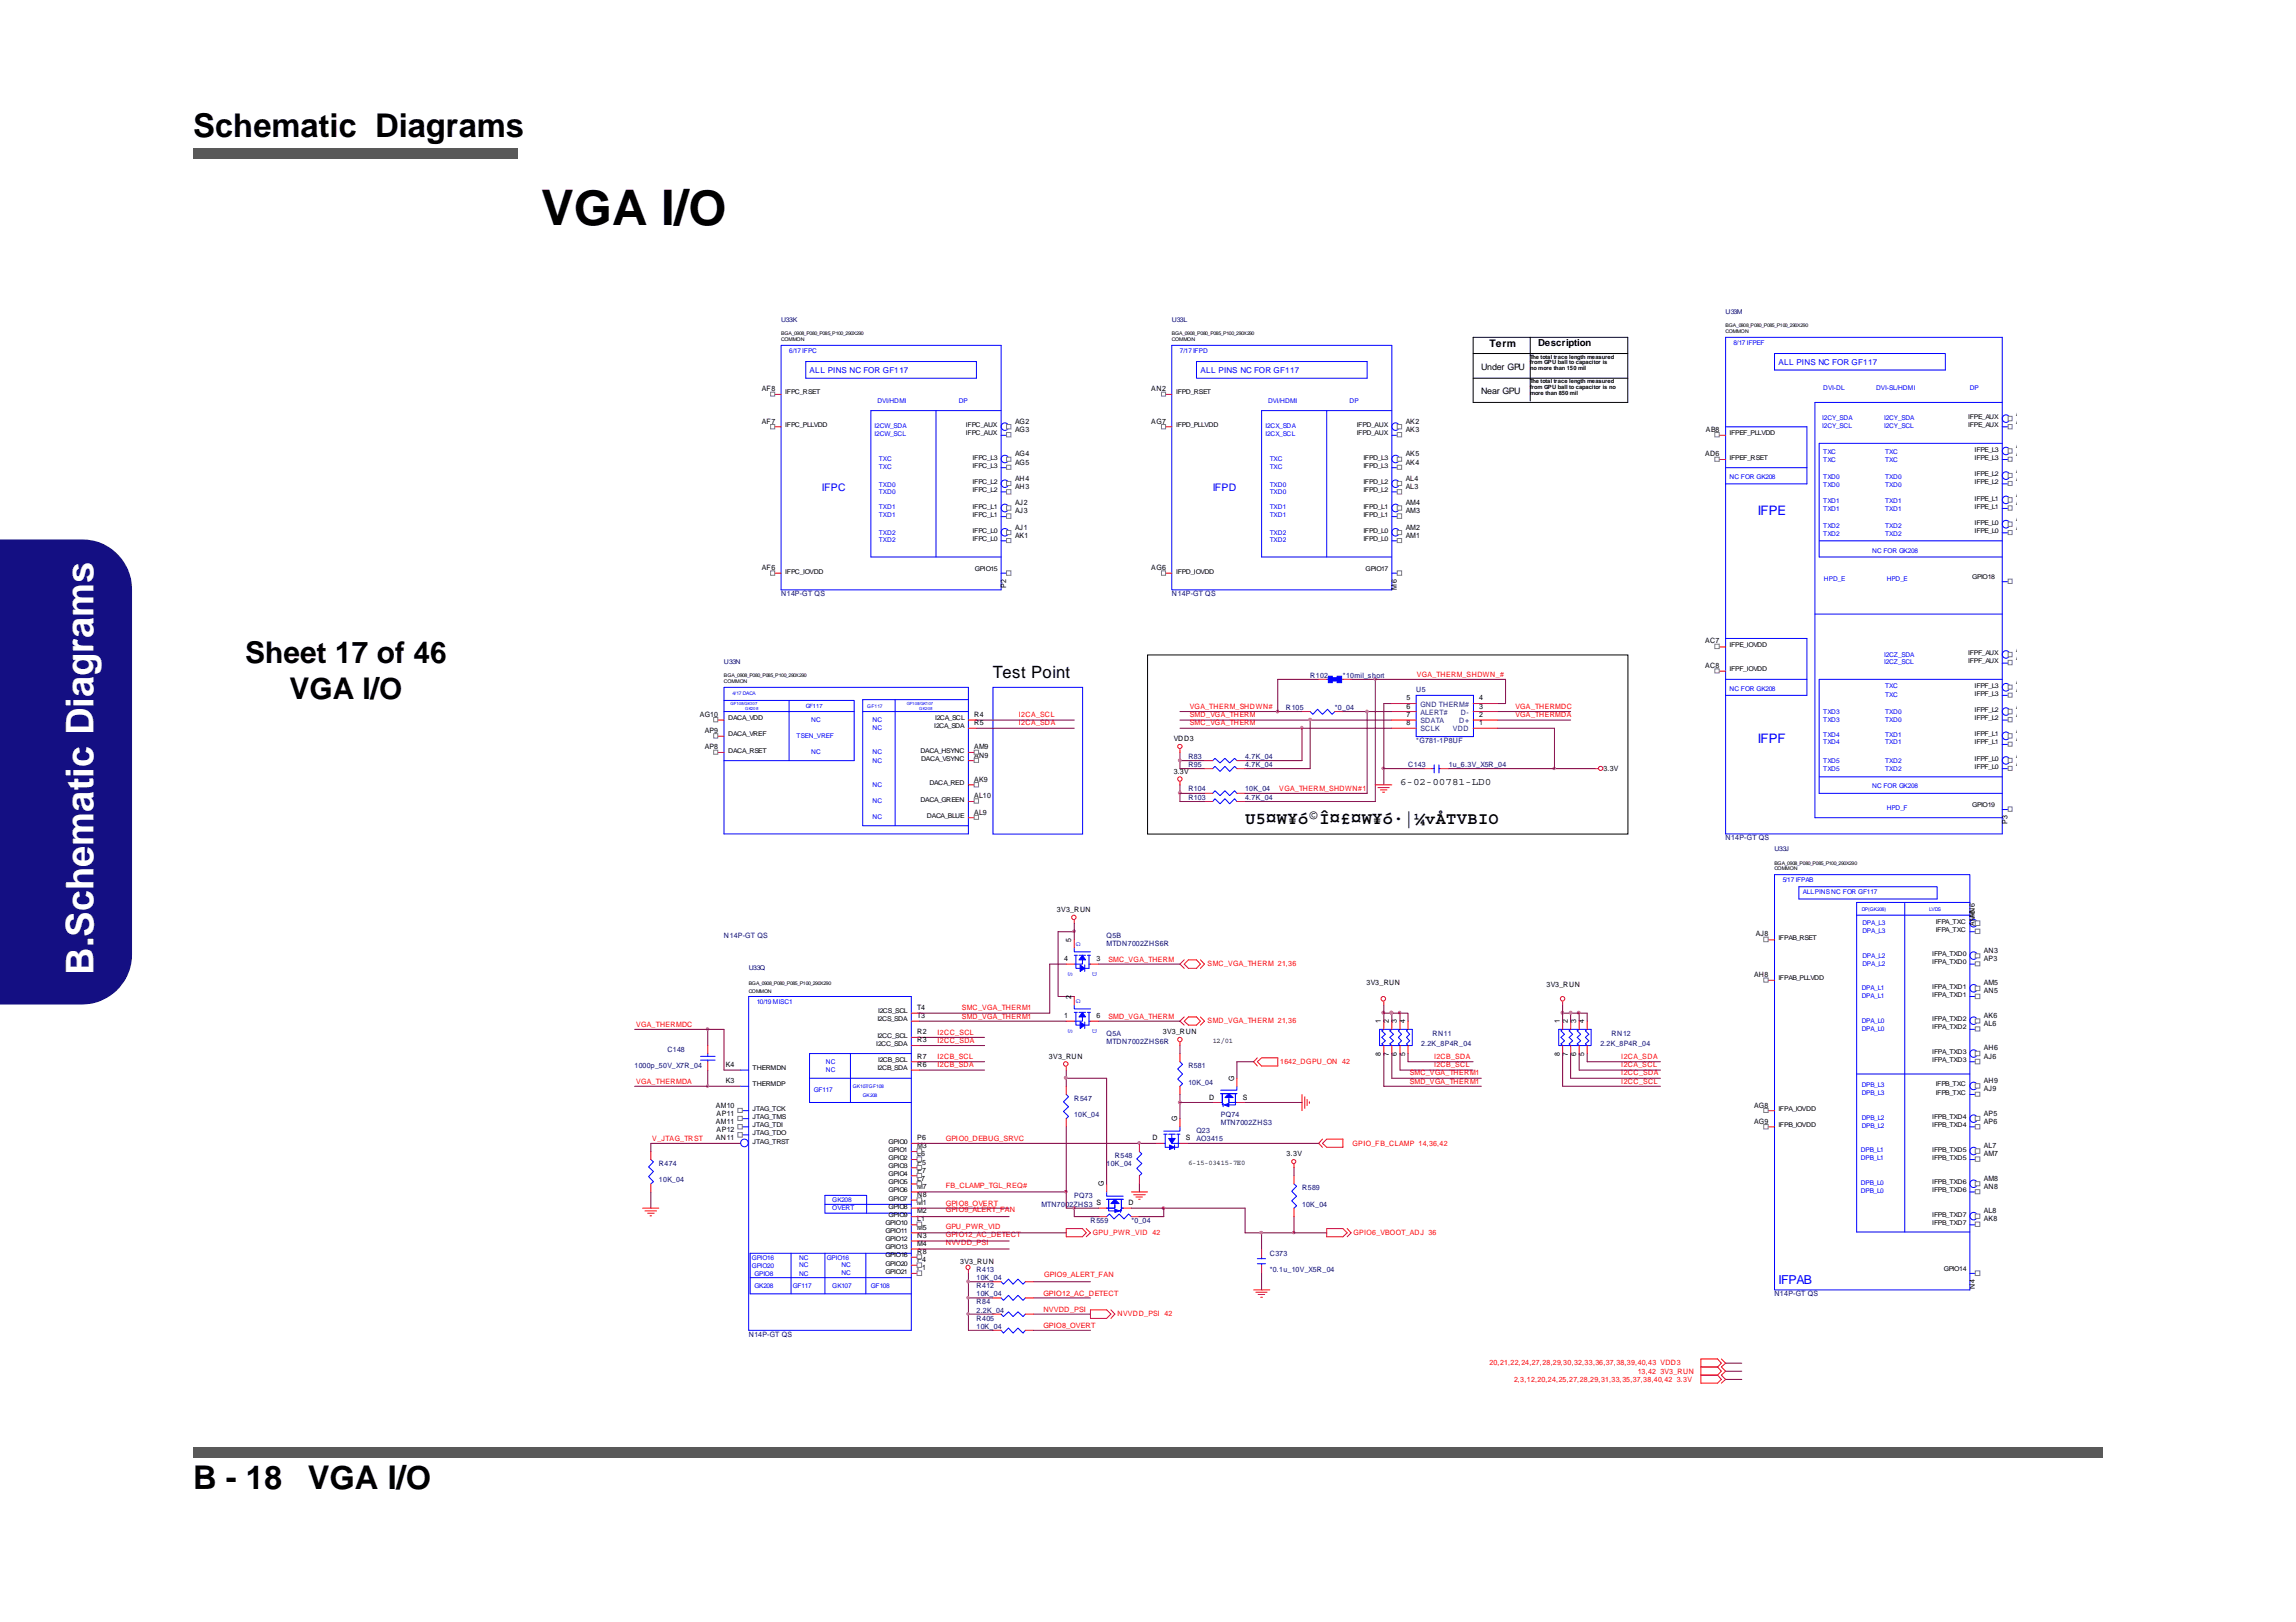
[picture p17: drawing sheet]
<svg xmlns="http://www.w3.org/2000/svg" width="297mm" height="210mm" viewBox="0 0 297 210" stroke-linecap="round" stroke-linejoin="round" font-family="sans-serif">
<defs><g id="words">
<text font-size="6.3" x="70" y="29.1">VGA I/O</text>
<text font-size="4.9" fill="#fff" x="12.1" y="126.1" transform="rotate(-90 12.1 126.1)">B.Schematic Diagrams</text>
<g font-size="4.2">
<text x="25" y="17.7">Schematic Diagrams</text>
<text x="25" y="192.7">B - 18</text>
<text x="39.8" y="192.7">VGA I/O</text>
</g>
<g font-size="3.9">
<text x="31.7" y="85.9">Sheet 17 of 46</text>
<text x="37.4" y="90.5">VGA I/O</text>
</g>
<g font-size="2.2">
<text x="128.5" y="87.8">Test Point</text>
<text x="161.1" y="106.6">U5¤W¥ó©Î¤£¤W¥ó·|¼vÅTVBIO</text>
</g>
<g font-size="1.7" fill="#00f">
<text x="227.4" y="66.7">IFPE</text>
<text x="227.4" y="96.2">IFPF</text>
</g>
<text font-size="1.6" fill="#00f" x="230.1" y="166.2">IFPAB</text>
<g font-size="1.3">
<text x="192.7" y="44.9">Term</text>
<text x="181.1" y="101.6">6-02-00781-LD0</text>
</g>
<g font-size="1.3" fill="#00f">
<text x="106.3" y="63.5">IFPC</text>
<text x="156.9" y="63.5">IFPD</text>
</g>
<text font-size="1.2" x="199" y="44.8">Description</text>
<g font-size="1.1">
<text x="191.6" y="47.8">Under GPU</text>
<text x="191.6" y="51">Near GPU</text>
</g>
<g font-size="1" fill="#00f">
<text x="230.1" y="47.3">ALL PINS NC FOR GF117</text>
<text x="104.7" y="48.3">ALL PINS NC FOR GF117</text>
<text x="155.3" y="48.3">ALL PINS NC FOR GF117</text>
</g>
<g font-size=".9">
<text x="98.6" y="50.6">AF8</text>
<text x="148.9" y="50.6">AN2</text>
<text x="260.8" y="53.8">A</text>
<text x="98.6" y="54.8">AF7</text>
<text x="131.3" y="59.1">AG4</text>
<text x="131.3" y="55.9">AG3</text>
<text x="131.3" y="54.8">AG2</text>
<text x="148.9" y="54.8">AG7</text>
<text x="181.9" y="59.1">AK5</text>
<text x="181.9" y="55.9">AK3</text>
<text x="181.9" y="54.8">AK2</text>
<text x="220.6" y="59.1">AD6</text>
<text x="220.7" y="55.9">AB8</text>
<text x="260.8" y="59.1">A</text>
<text x="260.8" y="58">A</text>
<text x="260.8" y="54.8">A</text>
<text x="131.3" y="65.4">AJ2</text>
<text x="131.3" y="63.3">AH3</text>
<text x="131.3" y="62.2">AH4</text>
<text x="131.3" y="60.1">AG5</text>
<text x="181.9" y="65.4">AM4</text>
<text x="181.9" y="63.3">AL3</text>
<text x="181.9" y="62.2">AL4</text>
<text x="181.9" y="60.1">AK4</text>
<text x="260.8" y="65.4">A</text>
<text x="260.8" y="64.3">A</text>
<text x="260.8" y="62.2">A</text>
<text x="260.8" y="61.2">A</text>
<text x="131.3" y="69.6">AK1</text>
<text x="131.3" y="68.5">AJ1</text>
<text x="131.3" y="66.4">AJ3</text>
<text x="181.9" y="69.6">AM1</text>
<text x="181.9" y="68.5">AM2</text>
<text x="181.9" y="66.4">AM3</text>
<text x="260.8" y="68.5">A</text>
<text x="260.8" y="67.4">A</text>
<text x="98.6" y="73.8">AF6</text>
<text x="130.2" y="76.1" transform="rotate(-90 130.2 76.1)">P2</text>
<text x="148.9" y="73.8">AG6</text>
<text x="180.7" y="76.3" transform="rotate(-90 180.7 76.3)">M6</text>
<text x="220.6" y="83.3">AC7</text>
<text x="220.6" y="86.5">AC8</text>
<text x="260.8" y="89.6">A</text>
<text x="260.8" y="88.5">A</text>
<text x="260.8" y="85.4">A</text>
<text x="260.8" y="84.3">A</text>
<text x="90.5" y="92.7">AG10</text>
<text x="91.2" y="94.8">AP9</text>
<text x="126" y="93.8">R5</text>
<text x="126" y="92.7">R4</text>
<text x="151.8" y="95.9">VDD3</text>
<text x="182" y="93.8">8</text>
<text x="182" y="92.7">7</text>
<text x="182" y="91.7">6</text>
<text x="182" y="90.6">5</text>
<text x="191.3" y="93.8">1</text>
<text x="191.3" y="92.7">2</text>
<text x="191.3" y="90.6">4</text>
<text x="191.3" y="91.7">3</text>
<text x="260.8" y="95.9">A</text>
<text x="260.8" y="94.8">A</text>
<text x="260.8" y="92.7">A</text>
<text x="260.8" y="91.7">A</text>
<text x="91.2" y="97">AP8</text>
<text x="126" y="101.2">AK9</text>
<text x="126" y="98">AN9</text>
<text x="126" y="97">AM9</text>
<text x="151.8" y="100.1">3.3V</text>
<text x="207.4" y="99.7">3.3V</text>
<text x="260.8" y="99.1">A</text>
<text x="260.8" y="98">A</text>
<text x="126" y="105.4">AL9</text>
<text x="126" y="103.3">AL10</text>
<text x="259.7" y="106.7" transform="rotate(-90 259.7 106.7)">P3</text>
<text x="136.7" y="118">3V3_RUN</text>
<text x="255.5" y="119.8" transform="rotate(-90 255.5 119.8)">AM6</text>
<text x="255.5" y="118.8" transform="rotate(-90 255.5 118.8)">AN6</text>
<text x="137.7" y="124.4">4</text>
<text x="138.6" y="121.9" transform="rotate(-90 138.6 121.9)">5</text>
<text x="141.8" y="124.4">3</text>
<text x="227.1" y="121.2">AJ8</text>
<text x="256.6" y="124.4">AP3</text>
<text x="256.6" y="123.3">AN3</text>
<text x="118.6" y="131.7">T3</text>
<text x="118.6" y="130.6">T4</text>
<text x="137.7" y="131.7">1</text>
<text x="138.6" y="129.3" transform="rotate(-90 138.6 129.3)">2</text>
<text x="141.8" y="131.7">6</text>
<text x="176.8" y="127.5">3V3_RUN</text>
<text x="200.1" y="127.7">3V3_RUN</text>
<text x="226.9" y="126.5">AH8</text>
<text x="256.6" y="131.7">AK6</text>
<text x="256.6" y="128.6">AN5</text>
<text x="256.6" y="127.5">AM5</text>
<text x="118.6" y="137">R7</text>
<text x="118.6" y="134.9">R3</text>
<text x="118.6" y="133.8">R2</text>
<text x="135.7" y="137">3V3_RUN</text>
<text x="150.5" y="133.8">3V3_RUN</text>
<text x="156.9" y="135">12/01</text>
<text x="178.6" y="136.6" transform="rotate(-90 178.6 136.6)">8</text>
<text x="178.6" y="132.4" transform="rotate(-90 178.6 132.4)">1</text>
<text x="179.7" y="136.6" transform="rotate(-90 179.7 136.6)">7</text>
<text x="179.7" y="132.4" transform="rotate(-90 179.7 132.4)">2</text>
<text x="180.7" y="136.6" transform="rotate(-90 180.7 136.6)">6</text>
<text x="180.7" y="132.4" transform="rotate(-90 180.7 132.4)">3</text>
<text x="181.8" y="136.6" transform="rotate(-90 181.8 136.6)">5</text>
<text x="181.8" y="132.4" transform="rotate(-90 181.8 132.4)">4</text>
<text x="201.8" y="136.6" transform="rotate(-90 201.8 136.6)">8</text>
<text x="201.8" y="132.4" transform="rotate(-90 201.8 132.4)">1</text>
<text x="202.8" y="136.6" transform="rotate(-90 202.8 136.6)">7</text>
<text x="202.8" y="132.4" transform="rotate(-90 202.8 132.4)">2</text>
<text x="203.9" y="136.6" transform="rotate(-90 203.9 136.6)">6</text>
<text x="203.9" y="132.4" transform="rotate(-90 203.9 132.4)">3</text>
<text x="204.9" y="136.6" transform="rotate(-90 204.9 136.6)">5</text>
<text x="204.9" y="132.4" transform="rotate(-90 204.9 132.4)">4</text>
<text x="256.6" y="137">AJ6</text>
<text x="256.6" y="135.9">AH6</text>
<text x="256.6" y="132.8">AL6</text>
<text x="92.6" y="143.3">AM10</text>
<text x="93.9" y="140.1">K3</text>
<text x="93.9" y="138">K4</text>
<text x="118.6" y="138">R6</text>
<text x="156.4" y="142.3">D</text>
<text x="159.7" y="139.8" transform="rotate(-90 159.7 139.8)">G</text>
<text x="160.8" y="142.3">S</text>
<text x="226.9" y="143.3">AG8</text>
<text x="256.6" y="141.2">AJ9</text>
<text x="256.6" y="140.1">AH9</text>
<text x="92.6" y="147.5">AN11</text>
<text x="92.6" y="145.4">AM11</text>
<text x="92.7" y="146.5">AP12</text>
<text x="92.7" y="144.4">AP11</text>
<text x="118.6" y="149.6">L6</text>
<text x="118.6" y="148.6">M3</text>
<text x="118.6" y="147.5">P6</text>
<text x="149.1" y="147.5">D</text>
<text x="152.3" y="145.1" transform="rotate(-90 152.3 145.1)">G</text>
<text x="153.4" y="147.5">S</text>
<text x="166.5" y="149.6">3.3V</text>
<text x="226.9" y="145.4">AG9</text>
<text x="256.6" y="149.6">AM7</text>
<text x="256.6" y="148.6">AL7</text>
<text x="256.6" y="145.4">AP6</text>
<text x="256.6" y="144.4">AP5</text>
<text x="118.6" y="155.9">M1</text>
<text x="118.6" y="154.9">N8</text>
<text x="118.6" y="153.8">M7</text>
<text x="118.6" y="152.8">L7</text>
<text x="118.6" y="151.8">P7</text>
<text x="118.6" y="150.7">P5</text>
<text x="142.8" y="153.5" transform="rotate(-90 142.8 153.5)">G</text>
<text x="146" y="155.9">D</text>
<text x="153.8" y="150.8">6-15-03415-7E0</text>
<text x="256.6" y="153.8">AN8</text>
<text x="256.6" y="152.8">AM8</text>
<text x="118.6" y="161.2">M4</text>
<text x="118.6" y="160.2">N3</text>
<text x="118.6" y="159.1">M5</text>
<text x="118.6" y="158">L1</text>
<text x="118.6" y="157">M2</text>
<text x="256.6" y="158">AK8</text>
<text x="256.6" y="157">AL8</text>
<text x="118.6" y="164.4">P1</text>
<text x="118.6" y="163.3">P4</text>
<text x="118.6" y="162.3">R8</text>
<text x="124.2" y="163.5">3V3_RUN</text>
<text x="255.5" y="166.8" transform="rotate(-90 255.5 166.8)">N4</text>
</g>
<g font-size=".9" fill="#000080">
<text x="101" y="77.2">N14P-GT QS</text>
<text x="151.6" y="77.2">N14P-GT QS</text>
<text x="169.5" y="87.7">R102</text>
<text x="173.7" y="87.7">*10mil_short</text>
<text x="183.2" y="89.5">U5</text>
<text x="166.3" y="91.9">R105</text>
<text x="172.7" y="91.9">*0_04</text>
<text x="153.8" y="99.3">R95</text>
<text x="153.8" y="98.2">R83</text>
<text x="161.1" y="99.3">4.7K_04</text>
<text x="161.1" y="98.2">4.7K_04</text>
<text x="182.2" y="99.3">C143</text>
<text x="183.2" y="96.1">*G781-1P8UF</text>
<text x="187.5" y="99.3">1u_6.3V_X5R_04</text>
<text x="153.8" y="102.4">R104</text>
<text x="153.8" y="103.5">R103</text>
<text x="161.1" y="103.5">4.7K_04</text>
<text x="161.1" y="102.4">10K_04</text>
<text x="223.2" y="108.8">N14P-GT QS</text>
<text x="93.7" y="121.4">N14P-GT QS</text>
<text x="143.2" y="121.4">Q5B</text>
<text x="143.2" y="122.5">MTDN7002ZHS6R</text>
<text x="86.3" y="136.2">C148</text>
<text x="143.2" y="134.1">Q5A</text>
<text x="143.2" y="135.1">MTDN7002ZHS6R</text>
<text x="183.9" y="135.3">2.2K_8P4R_04</text>
<text x="185.3" y="134.1">RN11</text>
<text x="207.1" y="135.3">2.2K_8P4R_04</text>
<text x="208.5" y="134.1">RN12</text>
<text x="82.1" y="138.2">1000p_50V_X7R_04</text>
<text x="139" y="142.5">R547</text>
<text x="153.8" y="138.2">R581</text>
<text x="153.8" y="140.4">10K_04</text>
<text x="139" y="144.6">10K_04</text>
<text x="144.2" y="149.9">R548</text>
<text x="154.8" y="146.7">Q23</text>
<text x="154.8" y="147.7">AO3415</text>
<text x="157.9" y="144.6">PQ74</text>
<text x="157.9" y="145.6">MTN7002ZHS3</text>
<text x="85.2" y="150.9">R474</text>
<text x="85.2" y="153">10K_04</text>
<text x="139" y="155.1">PQ73</text>
<text x="143.2" y="150.9">10K_04</text>
<text x="168.4" y="154.1">R589</text>
<text x="134.7" y="156.2">MTN7002ZHS3 S</text>
<text x="141.1" y="158.3">R559</text>
<text x="146.4" y="158.3">*0_04</text>
<text x="168.4" y="156.2">10K_04</text>
<text x="126.3" y="166.7">R412</text>
<text x="126.3" y="167.8">10K_04</text>
<text x="126.3" y="164.6">R413</text>
<text x="126.3" y="165.6">10K_04</text>
<text x="164.3" y="162.5">C373</text>
<text x="164.3" y="164.6">*0.1u_10V_X5R_04</text>
<text x="229.6" y="167.8">N14P-GT QS</text>
<text x="96.9" y="173">N14P-GT QS</text>
<text x="126.3" y="168.8">R84</text>
<text x="126.3" y="169.9">2.2K_04</text>
<text x="126.3" y="170.9">R405</text>
<text x="126.3" y="172">10K_04</text>
</g>
<g font-size=".9" fill="#f00">
<text x="183.3" y="87.6">VGA_THERM_SHDWN_#</text>
<text x="131.8" y="93.9">I2CA_SDA</text>
<text x="131.8" y="92.8">I2CA_SCL</text>
<text x="153.9" y="92.8">SMD_VGA_THERM</text>
<text x="153.9" y="93.9">SMC_VGA_THERM</text>
<text x="153.9" y="91.8">VGA_THERM_SHDWN#</text>
<text x="196.1" y="92.8">VGA_THERMDA</text>
<text x="196.1" y="91.8">VGA_THERMDC</text>
<text x="165.5" y="102.3">VGA_THERM_SHDWN#1</text>
<text x="143.4" y="124.5">SMC_VGA_THERM</text>
<text x="156.2" y="125.1">SMC_VGA_THERM 21,36</text>
<text x="124.4" y="131.9">SMD_VGA_THERM1</text>
<text x="124.4" y="130.8">SMC_VGA_THERM1</text>
<text x="143.4" y="131.9">SMD_VGA_THERM</text>
<text x="82.3" y="132.9">VGA_THERMDC</text>
<text x="121.3" y="135">I2CC_SDA</text>
<text x="121.3" y="134">I2CC_SCL</text>
<text x="121.3" y="137.1">I2CB_SCL</text>
<text x="156.2" y="132.4">SMD_VGA_THERM 21,36</text>
<text x="165.6" y="137.7">1642_DGPU_ON 42</text>
<text x="185.5" y="137.1">I2CB_SDA</text>
<text x="209.7" y="137.1">I2CA_SDA</text>
<text x="82.3" y="140.3">VGA_THERMDA</text>
<text x="121.3" y="138.1">I2CB_SDA</text>
<text x="182.4" y="140.3">SMD_VGA_THERM1</text>
<text x="182.4" y="139.2">SMC_VGA_THERM1</text>
<text x="185.5" y="138.1">I2CB_SCL</text>
<text x="209.7" y="140.3">I2CC_SCL</text>
<text x="209.7" y="139.2">I2CC_SDA</text>
<text x="209.7" y="138.1">I2CA_SCL</text>
<text x="84.4" y="147.6">V_JTAG_TRST</text>
<text x="122.3" y="147.6">GPIO0_DEBUG_SRVC</text>
<text x="175" y="148.3">GPIO_FB_CLAMP 14,36,42</text>
<text x="122.3" y="153.8">FB_CLAMP_TGL_REQ#</text>
<text x="122.3" y="161.1">NVVDD_PSI</text>
<text x="122.3" y="160.1">GPIO12_AC_DETECT</text>
<text x="122.3" y="159">GPU_PWR_VID</text>
<text x="122.3" y="156">GPIO8_OVERT</text>
<text x="122.3" y="156.9">GPIO9_ALERT_FAN</text>
<text x="141.4" y="159.8">GPU_PWR_VID 42</text>
<text x="175.1" y="159.8">GPIO6_VBOOT_ADJ 36</text>
<text x="135" y="167.7">GPIO12_AC_DETECT</text>
<text x="135.1" y="165.3">GPIO9_ALERT_FAN</text>
<text x="135" y="169.8">NVVDD_PSI</text>
<text x="135" y="171.9">GPIO8_OVERT</text>
<text x="144.6" y="170.4">NVVDD_PSI 42</text>
<text x="192.7" y="176.7">20,21,22,24,27,28,29,30,32,33,36,37,38,39,40,43 VDD3</text>
<text x="195.9" y="178.8">2,3,12,20,24,25,27,28,29,31,33,35,37,38,40,42</text>
<text x="211.9" y="177.7">13,42</text>
<text x="214.8" y="177.7">3V3_RUN</text>
<text x="216.9" y="178.8">3.3V</text>
</g>
<g font-size=".9" fill="#004080">
<text x="183.8" y="94.6">SCLK</text>
<text x="183.8" y="93.6">SDATA</text>
<text x="183.8" y="92.5">ALERT#</text>
<text x="183.8" y="91.5">GND THERM#</text>
<text x="187.9" y="94.6">VDD</text>
<text x="188.8" y="93.6">D+</text>
<text x="189" y="92.5">D-</text>
</g>
<g font-size=".9" fill="#00f">
<text x="138.2" y="125.8" transform="rotate(90 138.2 125.8)">S</text>
<text x="139.2" y="121.9" transform="rotate(90 139.2 121.9)">G</text>
<text x="141.3" y="125.8" transform="rotate(90 141.3 125.8)">D</text>
<text x="139.2" y="129.3" transform="rotate(90 139.2 129.3)">G</text>
<text x="138.2" y="133.2" transform="rotate(90 138.2 133.2)">S</text>
<text x="141.3" y="133.2" transform="rotate(90 141.3 133.2)">D</text>
</g>
<g font-size=".8" fill="#000080">
<text x="101" y="41.7">U33K</text>
<text x="151.6" y="41.7">U33L</text>
<text x="223.2" y="40.6">U33M</text>
<text x="93.7" y="85.9">U33N</text>
<text x="229.6" y="110.2">U33J</text>
<text x="96.9" y="125.5">U33Q</text>
</g>
<g font-size=".8" fill="#00f">
<text x="102.1" y="45.7">6/17 IFPC</text>
<text x="152.7" y="45.7">7/17 IFPD</text>
<text x="224.3" y="44.6">8/17 IFPEF</text>
<text x="113.5" y="52.1">DVI/HDMI</text>
<text x="124" y="52.1">DP</text>
<text x="164.1" y="52.1">DVI/HDMI</text>
<text x="174.6" y="52.1">DP</text>
<text x="235.9" y="50.4">DVI-DL</text>
<text x="242.7" y="50.4">DVI-SL/HDMI</text>
<text x="254.8" y="50.4">DP</text>
<text x="113.2" y="55.4">I2CW_SDA</text>
<text x="113.2" y="56.4">I2CW_SCL</text>
<text x="113.7" y="59.7">TXC</text>
<text x="163.7" y="56.4">I2CX_SCL</text>
<text x="163.7" y="55.4">I2CX_SDA</text>
<text x="164.3" y="59.7">TXC</text>
<text x="235.8" y="55.4">I2CY_SCL</text>
<text x="235.8" y="54.3">I2CY_SDA</text>
<text x="235.9" y="59.8">TXC</text>
<text x="235.9" y="58.7">TXC</text>
<text x="243.8" y="54.3">I2CY_SDA</text>
<text x="243.8" y="55.4">I2CY_SCL</text>
<text x="243.9" y="58.7">TXC</text>
<text x="243.9" y="59.8">TXC</text>
<text x="113.7" y="65.9">TXD1</text>
<text x="113.7" y="63.9">TXD0</text>
<text x="113.7" y="63">TXD0</text>
<text x="113.7" y="60.7">TXC</text>
<text x="164.3" y="60.7">TXC</text>
<text x="164.3" y="65.9">TXD1</text>
<text x="164.3" y="63.9">TXD0</text>
<text x="164.3" y="63">TXD0</text>
<text x="223.8" y="62">NC FOR GK208</text>
<text x="235.9" y="63.1">TXD0</text>
<text x="235.9" y="62">TXD0</text>
<text x="235.9" y="65.1">TXD1</text>
<text x="243.9" y="62">TXD0</text>
<text x="243.9" y="63.1">TXD0</text>
<text x="243.9" y="65.1">TXD1</text>
<text x="113.7" y="70.2">TXD2</text>
<text x="113.7" y="69.3">TXD2</text>
<text x="113.7" y="67">TXD1</text>
<text x="164.3" y="70.2">TXD2</text>
<text x="164.3" y="69.3">TXD2</text>
<text x="164.3" y="67">TXD1</text>
<text x="235.9" y="69.4">TXD2</text>
<text x="235.9" y="68.3">TXD2</text>
<text x="235.9" y="66.1">TXD1</text>
<text x="242.2" y="71.5">NC FOR GK208</text>
<text x="243.9" y="68.3">TXD2</text>
<text x="243.9" y="66.1">TXD1</text>
<text x="243.9" y="69.4">TXD2</text>
<text x="236" y="75.2">HPD_E</text>
<text x="244.1" y="75.2">HPD_E</text>
<text x="223.8" y="89.4">NC FOR GK208</text>
<text x="243.8" y="85.9">I2CZ_SCL</text>
<text x="243.8" y="85">I2CZ_SDA</text>
<text x="243.9" y="89.1">TXC</text>
<text x="103" y="95.5">TSEN_VREF</text>
<text x="104.9" y="93.4">NC</text>
<text x="112.9" y="93.4">NC</text>
<text x="112.9" y="94.5">NC</text>
<text x="235.9" y="92.4">TXD3</text>
<text x="235.9" y="93.4">TXD3</text>
<text x="235.9" y="95.4">TXD4</text>
<text x="243.9" y="95.4">TXD1</text>
<text x="243.9" y="93.4">TXD0</text>
<text x="243.9" y="92.4">TXD0</text>
<text x="243.9" y="90.2">TXC</text>
<text x="104.9" y="97.6">NC</text>
<text x="112.9" y="101.8">NC</text>
<text x="112.9" y="98.7">NC</text>
<text x="112.9" y="97.6">NC</text>
<text x="235.9" y="96.3">TXD4</text>
<text x="235.9" y="98.7">TXD5</text>
<text x="235.9" y="99.7">TXD5</text>
<text x="243.9" y="99.7">TXD2</text>
<text x="243.9" y="98.7">TXD2</text>
<text x="243.9" y="96.3">TXD1</text>
<text x="112.9" y="106">NC</text>
<text x="112.9" y="103.9">NC</text>
<text x="242.2" y="102">NC FOR GK208</text>
<text x="244.1" y="104.8">HPD_F</text>
<text x="230.6" y="114.2">5/17 IFPAB</text>
<text x="233.3" y="115.7">ALL PINS NC FOR GF117</text>
<text x="240.9" y="119.7">DPA_L3</text>
<text x="240.9" y="120.8">DPA_L3</text>
<text x="240.9" y="123.9">DPA_L2</text>
<text x="240.9" y="125">DPA_L2</text>
<text x="97.9" y="130">10/19 MISC1</text>
<text x="240.9" y="128.1">DPA_L1</text>
<text x="240.9" y="129.1">DPA_L1</text>
<text x="106.8" y="137.7">NC</text>
<text x="240.9" y="133.4">DPA_L0</text>
<text x="240.9" y="132.4">DPA_L0</text>
<text x="105.3" y="141.3">GF117</text>
<text x="106.8" y="138.7">NC</text>
<text x="240.9" y="140.7">DPB_L3</text>
<text x="240.9" y="141.7">DPB_L3</text>
<text x="240.7" y="149">DPB_L1</text>
<text x="240.9" y="146">DPB_L2</text>
<text x="240.9" y="144.9">DPB_L2</text>
<text x="107.7" y="155.6">GK208</text>
<text x="240.7" y="153.3">DPB_L0</text>
<text x="240.7" y="154.4">DPB_L0</text>
<text x="240.7" y="150.1">DPB_L1</text>
<text x="107.7" y="156.6">OVERT</text>
<text x="97.3" y="164.1">GPIO20</text>
<text x="97.3" y="163.1">GPIO16</text>
<text x="97.6" y="165.2">GPIO8</text>
<text x="97.6" y="166.6">GK208</text>
<text x="102.6" y="166.6">GF117</text>
<text x="103.4" y="165.2">NC</text>
<text x="103.4" y="163.1">NC</text>
<text x="103.4" y="164">NC</text>
<text x="107" y="163.1">GPIO16</text>
<text x="107.7" y="166.6">GK107</text>
<text x="108.9" y="164.9">NC</text>
<text x="108.9" y="164">NC</text>
<text x="112.7" y="166.6">GF108</text>
</g>
<g font-size=".8">
<text x="101.6" y="51">IFPC_RSET</text>
<text x="152.1" y="51">IFPD_RSET</text>
<text x="101.6" y="55.3">IFPC_PLLVDD</text>
<text x="125" y="56.3">IFPC_AUX</text>
<text x="125" y="55.3">IFPC_AUX</text>
<text x="125.8" y="59.5">IFPC_L3</text>
<text x="152.1" y="55.3">IFPD_PLLVDD</text>
<text x="175.5" y="56.3">IFPD_AUX</text>
<text x="175.5" y="55.3">IFPD_AUX</text>
<text x="176.4" y="59.5">IFPD_L3</text>
<text x="223.8" y="59.5">IFPEF_RSET</text>
<text x="223.8" y="56.3">IFPEF_PLLVDD</text>
<text x="254.6" y="55.3">IFPE_AUX</text>
<text x="254.6" y="54.2">IFPE_AUX</text>
<text x="255.5" y="59.5">IFPE_L3</text>
<text x="255.5" y="58.4">IFPE_L3</text>
<text x="125.8" y="65.8">IFPC_L1</text>
<text x="125.8" y="63.7">IFPC_L2</text>
<text x="125.8" y="62.6">IFPC_L2</text>
<text x="125.8" y="60.5">IFPC_L3</text>
<text x="176.4" y="65.8">IFPD_L1</text>
<text x="176.4" y="63.7">IFPD_L2</text>
<text x="176.4" y="62.6">IFPD_L2</text>
<text x="176.4" y="60.5">IFPD_L3</text>
<text x="255.5" y="65.8">IFPE_L1</text>
<text x="255.5" y="64.8">IFPE_L1</text>
<text x="255.5" y="62.6">IFPE_L2</text>
<text x="255.5" y="61.6">IFPE_L2</text>
<text x="125.8" y="70">IFPC_L0</text>
<text x="125.8" y="69">IFPC_L0</text>
<text x="125.8" y="66.9">IFPC_L1</text>
<text x="176.4" y="70">IFPD_L0</text>
<text x="176.4" y="69">IFPD_L0</text>
<text x="176.4" y="66.9">IFPD_L1</text>
<text x="255.5" y="69">IFPE_L0</text>
<text x="255.5" y="67.9">IFPE_L0</text>
<text x="101.6" y="74.2">IFPC_IOVDD</text>
<text x="126.1" y="73.9">GPIO15</text>
<text x="152.1" y="74.2">IFPD_IOVDD</text>
<text x="176.7" y="73.9">GPIO17</text>
<text x="255.2" y="74.9">GPIO18</text>
<text x="223.8" y="83.7">IFPE_IOVDD</text>
<text x="223.8" y="86.9">IFPF_IOVDD</text>
<text x="254.6" y="85.8">IFPF_AUX</text>
<text x="254.6" y="84.8">IFPF_AUX</text>
<text x="255.5" y="89">IFPF_L3</text>
<text x="94.2" y="95.3">DACA_VREF</text>
<text x="94.2" y="93.2">DACA_VDD</text>
<text x="120.8" y="94.2">I2CA_SDA</text>
<text x="121" y="93.2">I2CA_SCL</text>
<text x="255.5" y="95.3">IFPF_L1</text>
<text x="255.5" y="93.2">IFPF_L2</text>
<text x="255.5" y="92.1">IFPF_L2</text>
<text x="255.5" y="90">IFPF_L3</text>
<text x="94.2" y="97.4">DACA_RSET</text>
<text x="119.1" y="97.4">DACA_HSYNC</text>
<text x="119.2" y="98.4">DACA_VSYNC</text>
<text x="120.2" y="101.6">DACA_RED</text>
<text x="255.5" y="99.5">IFPF_L0</text>
<text x="255.5" y="98.4">IFPF_L0</text>
<text x="255.5" y="96.3">IFPF_L1</text>
<text x="119.1" y="103.7">DACA_GREEN</text>
<text x="119.9" y="105.8">DACA_BLUE</text>
<text x="255.2" y="104.5">GPIO19</text>
<text x="250.4" y="119.5">IFPA_TXC</text>
<text x="230.1" y="121.6">IFPAB_RSET</text>
<text x="250" y="124.8">IFPA_TXD0</text>
<text x="250" y="123.7">IFPA_TXD0</text>
<text x="250.4" y="120.6">IFPA_TXC</text>
<text x="113.6" y="131.1">I2CS_SCL</text>
<text x="230.1" y="126.9">IFPAB_PLLVDD</text>
<text x="250" y="129">IFPA_TXD1</text>
<text x="250" y="128">IFPA_TXD1</text>
<text x="113.4" y="135.3">I2CC_SDA</text>
<text x="113.5" y="134.3">I2CC_SCL</text>
<text x="113.5" y="132.2">I2CS_SDA</text>
<text x="113.6" y="137.5">I2CB_SCL</text>
<text x="250" y="137.5">IFPA_TXD3</text>
<text x="250" y="136.4">IFPA_TXD3</text>
<text x="250" y="133.2">IFPA_TXD2</text>
<text x="250" y="132.2">IFPA_TXD2</text>
<text x="97.4" y="143.8">JTAG_TCK</text>
<text x="97.4" y="140.6">THERMDP</text>
<text x="97.4" y="138.5">THERMDN</text>
<text x="113.5" y="138.5">I2CB_SDA</text>
<text x="230.1" y="143.8">IFPA_IOVDD</text>
<text x="250.4" y="141.7">IFPB_TXC</text>
<text x="250.4" y="140.6">IFPB_TXC</text>
<text x="97.4" y="148">JTAG_TRST</text>
<text x="97.4" y="146.9">JTAG_TDO</text>
<text x="97.4" y="145.9">JTAG_TDI</text>
<text x="97.4" y="144.8">JTAG_TMS</text>
<text x="115" y="149">GPIO1</text>
<text x="115" y="148">GPIO0</text>
<text x="230.1" y="145.9">IFPB_IOVDD</text>
<text x="250" y="149">IFPB_TXD5</text>
<text x="250" y="145.9">IFPB_TXD4</text>
<text x="250" y="144.8">IFPB_TXD4</text>
<text x="115" y="155.4">GPIO7</text>
<text x="115" y="154.3">GPIO6</text>
<text x="115" y="153.2">GPIO5</text>
<text x="115" y="152.2">GPIO4</text>
<text x="115" y="151.1">GPIO3</text>
<text x="115" y="150.1">GPIO2</text>
<text x="250" y="154.3">IFPB_TXD6</text>
<text x="250" y="153.2">IFPB_TXD6</text>
<text x="250" y="150.1">IFPB_TXD5</text>
<text x="114.6" y="161.7">GPIO13</text>
<text x="114.6" y="160.6">GPIO12</text>
<text x="114.6" y="159.6">GPIO11</text>
<text x="114.6" y="158.5">GPIO10</text>
<text x="115" y="157.5">GPIO9</text>
<text x="115" y="156.4">GPIO8</text>
<text x="250" y="158.5">IFPB_TXD7</text>
<text x="250" y="157.5">IFPB_TXD7</text>
<text x="114.6" y="164.9">GPIO21</text>
<text x="114.6" y="163.8">GPIO20</text>
<text x="114.6" y="162.7">GPIO16</text>
<text x="251.5" y="164.5">GPIO14</text>
</g>
<g font-size=".7">
<text x="198" y="46.4">The total trace length measured</text>
<text x="198" y="47.2">from GPU ball to capacitor is</text>
<text x="198" y="47.9">no more than 150 mil</text>
<text x="198" y="49.6">The total trace length measured</text>
<text x="198" y="50.3">from GPU ball to capacitor is no</text>
<text x="198" y="51.1">more than 850 mil</text>
</g>
<text font-size=".7" fill="#00f" x="104.2" y="91.6">GF117</text>
<g font-size=".6">
<text x="101" y="43.4">BGA_0908_P080_P085_P100_290X290</text>
<text x="101" y="44.1">COMMON</text>
<text x="151.6" y="43.4">BGA_0908_P080_P085_P100_290X290</text>
<text x="151.6" y="44.1">COMMON</text>
<text x="223.2" y="42.3">BGA_0908_P080_P085_P100_290X290</text>
<text x="223.2" y="43.1">COMMON</text>
<text x="93.7" y="88.4">COMMON</text>
<text x="93.7" y="87.6">BGA_0908_P080_P085_P100_290X290</text>
<text x="229.6" y="112.6">COMMON</text>
<text x="229.6" y="111.9">BGA_0908_P080_P085_P100_290X290</text>
<text x="96.9" y="128.5">COMMON</text>
<text x="96.9" y="127.5">BGA_0908_P080_P085_P100_290X290</text>
</g>
<g font-size=".6" fill="#00f">
<text x="94.8" y="90">4/17 DACA</text>
<text x="112.2" y="91.6">GF117</text>
<text x="240.9" y="117.9">DP(GK208)</text>
<text x="249.6" y="117.9">LVDS</text>
<text x="110.3" y="140.8">GK107/GF108</text>
<text x="111.6" y="141.9">GK208</text>
</g>
<g font-size=".5" fill="#00f">
<text x="94.5" y="91.3">GF108/GK107</text>
<text x="96.4" y="91.9">GK208</text>
<text x="117.3" y="91.3">GF108/GK107</text>
<text x="118.9" y="91.9">GK208</text>
</g>
</g></defs>
<g fill="#595959">
<path d="M25 19.2h42v1.4h-42z"/>
<path d="M25 187.2h247v1.4h-247z"/>
</g>
<path d="M0 69.9h10.6a6.4 6.4 0 0 1 6.4 6.4v47.3a6.4 6.4 0 0 1-6.4 6.3h-10.6z" fill-rule="evenodd" fill="#140f83"/>
<g fill="#140f83">
<path d="M16.2 73.3l.1-.1 .5 1.1 .2 .6 .1 1.3v47.4a6.5 6.5 0 0 1-6.4 6.4h-10.7v-6.4v6.2h10.6l1.3-.1 1.8-.7 1.4-1 1.1-1.5 .4-1.1 .2-.6 .1-1.2v-47.3l-.1-1.3z"/>
<path d="M0 69.8h10.6a6.4 6.4 0 0 1 5.7 3.4l-.1 .1-1.1-1.5-1-.8-1-.5-1.2-.4-1.3-.1h-10.6v53.6z"/>
</g>
<path d="M81.2 39.8h179.6v140.7h-179.6z" fill="#fff"/>
<g fill="#00f" stroke="#00f" stroke-width=".13">
<path d="M144.2 155.2l.6 .6h-1.1z" fill-rule="evenodd"/>
<path d="M144.2 156.5l.7 .2-.7 .2z" fill-rule="evenodd"/>
<path d="M139.7 124.9l.6 .4-.6 .4z" fill-rule="evenodd"/>
<path d="M140 123.6l.4 .6h-.8z" fill-rule="evenodd"/>
<path d="M139.7 132.3l.6 .4-.6 .4z" fill-rule="evenodd"/>
<path d="M140 131l.4 .6h-.8z" fill-rule="evenodd"/>
<path d="M173 87.5h.6v.8h-.6z" fill-rule="evenodd"/>
<path d="M172.3 87.7h.7v.4h-.7z" fill-rule="evenodd"/>
<path d="M171.9 87.5h.5v.8h-.5z" fill-rule="evenodd"/>
</g>
<g fill="none" stroke="#00f" stroke-width=".13">
<path d="M93.7 93.2h.1M93.7 97.4h.1M93.7 95.3h.1M93.7 92.1h16.8M93.7 89h31.6v18.9h-31.6zM93.7 90.6h16.8v7.8h-16.8M102.1 90.6v7.8M111.6 92.1h13.7M115.8 90.5v16.4M125.3 90.5h-13.7v16.4h13.7M125.3 97.4h.1M125.3 98.4h.1"/>
<path d="M125.3 93.2h.1M125.3 94.2h.1M128.5 89h11.6v18.9h-11.6zM156.9 99.5l.3-.3 .6 .6 .7-.6 .6 .6 .6-.6 .3 .3M156.9 98.4l.3-.3 .6 .6 .7-.6 .6 .6 .6-.6 .3 .3M169.5 92.1l.3 .3 .7-.6 .6 .6 .6-.6 .6 .6 .4-.3M171.6 87.9h.3M173.3 87.9h.4M183.2 90h7.4v5.3h-7.4zM185.3 99.5h.2M185.5 99v.5M185.5 99.5v.5"/>
<path d="M186.2 99.5v.5M186.2 99v.5h.2M125.3 105.8h.1M125.3 103.7h.1M125.3 101.6h.1M156.9 102.7l.3-.4 .6 .7 .7-.7 .6 .7 .6-.7 .3 .4M156.9 103.7l.3-.3 .6 .6 .7-.6 .6 .6 .6-.6 .3 .3M139 122.7v.5h2.1M139 130.1v.5h2.1M139 123.6h.4M139 131h.4M139.2 123.6v1.7h.5"/>
<path d="M139.2 131v1.7h.5M139.6 123.6h.8M139.6 131h.8M140 124.2v.6h-1M140 131.6v.6h-1M140.3 124.9v.8M140.3 132.3v.8M140.7 123.6h.4M140.7 131h.4M140.9 123.6v1.7h-.6M140.9 131v1.7h-.6M140.9 124.8h.2"/>
<path d="M140.9 132.2h.2M178.5 133.2h4.2v2.1h-4.2zM179 133.2l-.2 .2 .4 .4-.4 .4 .4 .5-.4 .4 .2 .2M180.1 133.2l-.3 .2 .5 .4-.5 .4 .5 .5-.5 .4 .3 .2M181.1 133.2l-.2 .2 .4 .4-.4 .4 .4 .5-.4 .4 .2 .2M182.2 133.2l-.2 .2 .4 .4-.4 .4 .4 .5-.4 .4 .2 .2M201.7 133.2h4.1v2.1h-4.1zM202.2 133.2l-.2 .2 .4 .4-.4 .4 .4 .5-.4 .4 .2 .2M203.2 133.2l-.2 .2 .5 .4-.5 .4 .5 .5-.5 .4 .2 .2M204.3 133.2l-.3 .2 .5 .4-.5 .4 .5 .5-.5 .4 .3 .2M205.3 133.2l-.2 .2 .4 .4-.4 .4 .4 .5-.4 .4 .2 .2M143.2 155.2h2.1"/>
<path d="M143.2 154.2v.6h2.1M143.4 155.3v1M143.4 155.2v1.5h.8M144.2 155.8v.5h-1h1v-.4M145 156.5v.4M145.1 156.3v.4h-.1M145.1 155.2v1.1h.2h-.2v-1M129.5 170.1l.3 .3 .7-.6 .6 .6 .6-.6 .7 .6 .3-.3M129.5 168l.3 .3 .7-.7 .6 .7 .6-.7 .7 .7 .3-.3M129.5 165.9l.3 .3 .7-.7 .6 .7 .6-.7 .7 .7 .3-.3M129.5 172.2l.3 .3 .7-.6 .6 .6 .6-.6 .7 .6 .3-.3M162.7 162.9h.5"/>
<path d="M162.7 163.5h.5M163.2 162.7v.2M163.2 162.9h.5M163.7 163.5h-.5v.2"/>
</g>
<g fill="none" stroke="#f00" stroke-width=".13">
<path d="M92.6 97.4h1.1M152.7 97v.4M155.8 99.5h1.1M155.8 98.4h1.1M160 99.5h1.1M160 98.4h1.1M168.4 92.1h1.1M170.6 87.9h1M172.7 92.1h1M173.7 87.9h1.1M180.1 94.2h3.1M180.1 93.2h3.1"/>
<path d="M180.1 92.1h3.1M180.1 91h3.1M184.3 99.5h1M186.4 99.5h1.1M190.6 91h3.1M190.6 92.1h3.1M190.6 93.2h3.1M190.6 94.2h3.1M206.4 99.5h.4M139 119.1v.4M152.7 101.2v.4M155.8 102.7h1.1"/>
<path d="M155.8 103.7h1.1M160 102.7h1.1M160 103.7h1.1M177.9 101.6h2.2M178.3 101.9h1.4M178.6 102.2h.8M178.9 102.5h.2M137.9 124.8h1.1M137.9 132.2h1.1M139 121.6v1.1M139 129v1.1M141.1 124.8h1"/>
<path d="M141.1 132.2h1M153.2 124.8l.6-.6h1l.5 .6-.5 .5h-1zM153.2 132.2l.6-.6h1l.5 .6-.5 .5h-1zM153.2 124.2l-.5 .6 .5 .5M153.2 131.6l-.5 .6 .5 .5M155.3 124.2l.5 .6-.5 .5M155.3 131.6l.5 .6-.5 .5M179 132.2v1M179 135.3v1M179 129.6v.5M180.1 132.2v1M180.1 135.3v1"/>
<path d="M181.1 132.2v1M181.1 135.3v1M182.2 132.2v1M182.2 135.3v1M202.2 132.2v1M202.2 135.3v1M202.2 129.6v.5M203.2 132.2v1M203.2 135.3v1M204.3 132.2v1M204.3 135.3v1M205.3 132.2v1"/>
<path d="M205.3 135.3v1M142.1 156.3h1.1M143.2 153.2v1M145.3 156.3h1.1M125.3 164.4v.4M128.5 170.1h1M128.5 168h1M128.5 165.9h1M128.5 172.2h1M132.7 170.1h1M132.7 168h1M132.7 165.9h1"/>
<path d="M132.7 172.2h1M141.1 169.5h2.1l.5 .6-.5 .5h-2.1zM143.7 169.5l.5 .6-.5 .5M162.2 166.9h2.1M162.5 167.2h1.4M162.8 167.5h.8M163.1 167.9h.2M163.2 161.6v1.1M163.2 163.7v1.1"/>
<circle cx="152.7" cy="96.6" r=".28"/>
<circle cx="207.1" cy="99.4" r=".28"/>
<circle cx="138.9" cy="118.7" r=".29"/>
<circle cx="152.6" cy="100.8" r=".29"/>
<circle cx="179" cy="129.2" r=".3"/>
<circle cx="202.1" cy="129.2" r=".29"/>
<circle cx="125.2" cy="164" r=".28"/>
</g>
<g fill="none" stroke="#800040" stroke-width=".13">
<path d="M126.3 94.2h12.7M126.3 93.2h12.7M152.7 97.4v1M152.7 94.2h15.7M152.7 98.4h3.1M152.7 98.4v1.1h3.1M152.7 92.1h12.6M152.7 93.2h16.8M165.3 92.1h3.1M168.4 94.2h11.7M168.4 94.2v4.2h-7.3M169.5 93.2v6.3h-8.4"/>
<path d="M169.5 93.2h10.6M170.6 87.9h-5.3v4.2M173.7 92.1h3.2M174.8 87.9h3.1M176.9 92.1h3.2M176.9 92.1v10.6h-15.8M177.9 87.9v15.8h-16.8M177.9 87.9h16.9v3.1h-1.1M179 99.5v2.1M179 99.5h5.3M180.1 91h-1.1v8.5M187.5 99.5h13.6"/>
<path d="M193.7 94.2h7.4v5.3M193.7 93.2h9.5M193.7 92.1h9.5M201.1 99.5h5.3M139 119.5v1.1M152.7 102.7h3.1M152.7 101.6v1.1M152.7 102.7v1h3.1M118.9 135.3h8.5M118.9 134.2h8.5M118.9 137.4h8.5M118.9 138.5h8.5"/>
<path d="M137.9 124.8h-2.1v6.3M139 120.6h-2.1v8.4h2.1M139 120.6v1M142.1 124.8h10.6M142.1 132.2h10.6M179 131.1v1.1M179 136.3v4.3M179 130.1v1M179 131.1h1.1M180.1 131.1h1M180.1 131.1v1.1M180.1 136.3v3.2"/>
<path d="M181.1 136.3v2.2h9.5M181.1 131.1v1.1M181.1 131.1h1.1v1.1M182.2 136.3v1.1M202.2 130.1v1M202.2 136.3v4.3h12.6M202.2 131.1v1.1M202.2 131.1h1M203.2 131.1h1.1M203.2 131.1v1.1M203.2 136.3v3.2h11.6M204.3 131.1v1.1"/>
<path d="M204.3 136.3v2.2M204.3 131.1h1v1.1M205.3 136.3v1.1M167.4 159.5h-4.2v2.1M125.3 168v2.1h3.2M125.3 165.9v2.1M125.3 168h3.2M125.3 164.8v1.1M125.3 165.9h3.2M125.3 170.1v2.1h3.2M133.7 168h7.4M133.7 165.9h7.4"/>
<path d="M133.7 170.1h7.4M133.7 172.2h7.4M163.2 164.8v2.1"/>
</g>
<g fill="#f0f" stroke="#f0f" stroke-width=".13">
<path d="M202 130.9h.2v.3h-.2z" fill-rule="evenodd"/>
<path d="M181 130.9h.2v.3h-.2z" fill-rule="evenodd"/>
<path d="M138.8 120.4h.3v.2h-.3z" fill-rule="evenodd"/>
<path d="M125.1 165.7h.3v.3h-.3z" fill-rule="evenodd"/>
<path d="M125.1 169.9h.3v.2h-.3z" fill-rule="evenodd"/>
<path d="M201 99.3h.2v.2h-.2z" fill-rule="evenodd"/>
<path d="M178.8 99.3h.3v.2h-.3z" fill-rule="evenodd"/>
<path d="M165.2 91.9h.2v.3h-.2z" fill-rule="evenodd"/>
<path d="M168.3 94h.2v.3h-.2z" fill-rule="evenodd"/>
<path d="M152.5 98.3h.3v.2h-.3z" fill-rule="evenodd"/>
<path d="M176.7 91.9h.3v.3h-.3z" fill-rule="evenodd"/>
<path d="M177.8 87.7h.2v.3h-.2z" fill-rule="evenodd"/>
<path d="M167.3 159.4h.2v.2h-.2z" fill-rule="evenodd"/>
<circle cx="179" cy="131" r=".19"/>
<circle cx="180" cy="131" r=".19"/>
<circle cx="204.2" cy="131" r=".19"/>
<circle cx="203.2" cy="131" r=".19"/>
<circle cx="125.2" cy="167.9" r=".17"/>
<circle cx="169.5" cy="93.1" r=".18"/>
<circle cx="152.6" cy="102.6" r=".19"/>
</g>
<path d="M148.5 84.8h62.1v23.1h-62.1z" fill="none" stroke="#000" stroke-width=".13"/>
<path d="M92.3 97.1h.6v.5h-.6z" fill-rule="evenodd" fill="#fff" stroke="#808080" stroke-width=".13"/>
<path d="M92.6 95.3h1.1" fill="none" stroke="#f00" stroke-width=".13"/>
<path d="M92.3 94.9h.6v.6h-.6z" fill-rule="evenodd" fill="#fff" stroke="#808080" stroke-width=".13"/>
<path d="M92.6 93.2h1.1" fill="none" stroke="#f00" stroke-width=".13"/>
<path d="M92.3 92.8h.6v.6h-.6z" fill-rule="evenodd" fill="#fff" stroke="#808080" stroke-width=".13"/>
<path d="M125.3 105.8h1" fill="none" stroke="#f00" stroke-width=".13"/>
<path d="M126 105.5h.6v.5h-.6z" fill-rule="evenodd" fill="#fff" stroke="#808080" stroke-width=".13"/>
<path d="M125.3 103.7h1" fill="none" stroke="#f00" stroke-width=".13"/>
<path d="M126 103.4h.6v.5h-.6z" fill-rule="evenodd" fill="#fff" stroke="#808080" stroke-width=".13"/>
<path d="M125.3 101.6h1" fill="none" stroke="#f00" stroke-width=".13"/>
<path d="M126 101.3h.6v.5h-.6z" fill-rule="evenodd" fill="#fff" stroke="#808080" stroke-width=".13"/>
<path d="M125.3 98.4h1" fill="none" stroke="#f00" stroke-width=".13"/>
<path d="M126 98.1h.6v.6h-.6z" fill-rule="evenodd" fill="#fff" stroke="#808080" stroke-width=".13"/>
<path d="M125.3 97.4h1" fill="none" stroke="#f00" stroke-width=".13"/>
<path d="M126 97.1h.6v.5h-.6z" fill-rule="evenodd" fill="#fff" stroke="#808080" stroke-width=".13"/>
<g fill="none" stroke="#f00" stroke-width=".13">
<path d="M100 74.2h1M125.3 94.2h1M125.3 93.2h1M162.7 136.9l-.5 .5 .5 .6M162.7 137.4l.5-.5h2.1v1.1h-2.1zM142.1 157.4h1.1M146.4 157.4h1M149.5 148h1.1M152.7 144.8v1M152.7 148h1.1M167.4 156.3v1.1M167.4 152.2v1"/>
<path d="M167.4 150.7v.4"/>
<circle cx="167.4" cy="150.3" r=".27"/>
</g>
<g fill="none" stroke="#00f" stroke-width=".13">
<path d="M101 55.2h.1M101 51h.1M101 44.7h28.5v31.6h-28.5zM104.2 46.8h22.1v2.1h-22.1zM121.1 53.1v19M129.5 53.1h-16.8v19h16.8M129.5 56.3h1.1M101 74.2h.1M129.5 70h1.1M129.5 66.9h1.1M129.5 63.7h1.1M129.5 60.5h1.1"/>
<path d="M129.5 74.2h1.1M143.2 157.4l.3-.3 .6 .6 .7-.6 .6 .6 .6-.6 .4 .3M150.6 146.8h.4M150.6 148h.1M150.7 146.8v1.7h.6M151.2 146.8h.8M151.6 146.8v1.2h1.1M152 148.2v.6M152.3 146.8h.4M152.4 146.8v1.7h-.4M152.7 145.8v.6h-2.1M167.4 153.2l.3 .3-.6 .7 .6 .6-.6 .6 .6 .6-.3 .3"/>
<circle cx="130" cy="59.4" r=".49"/>
<circle cx="130" cy="55.2" r=".49"/>
<circle cx="130" cy="65.7" r=".49"/>
<circle cx="130" cy="62.6" r=".49"/>
<circle cx="130" cy="68.9" r=".49"/>
</g>
<g fill="#00f" stroke="#00f" stroke-width=".13">
<path d="M151.3 148.2l.7 .3-.7 .3z" fill-rule="evenodd"/>
<path d="M151.2 147.3h.8l-.4 .7z" fill-rule="evenodd"/>
</g>
<path d="M137.9 156.3h1.1v1.1h3.1M146.4 156.3h4.2M150.6 156.3v1.1h-3.2M150.6 156.3h10.5v3.2h2.1M167.4 151.1v1.1M167.4 157.4v2.1h4.2" fill="none" stroke="#800040" stroke-width=".13"/>
<g fill="#f0f" stroke="#f0f" stroke-width=".13">
<path d="M150.4 156.2h.2v.3h-.2z" fill-rule="evenodd"/>
<path d="M163 159.4h.3v.2h-.3z" fill-rule="evenodd"/>
<path d="M138.8 156.2h.3v.3h-.3z" fill-rule="evenodd"/>
</g>
<path d="M99.7 73.9h.5v.6h-.5z" fill-rule="evenodd" fill="#fff" stroke="#808080" stroke-width=".13"/>
<path d="M100 55.2h1" fill="none" stroke="#f00" stroke-width=".13"/>
<path d="M99.7 54.9h.5v.6h-.5z" fill-rule="evenodd" fill="#fff" stroke="#808080" stroke-width=".13"/>
<path d="M100 51h1" fill="none" stroke="#f00" stroke-width=".13"/>
<path d="M99.7 50.7h.5v.6h-.5z" fill-rule="evenodd" fill="#fff" stroke="#808080" stroke-width=".13"/>
<path d="M130.6 74.2h.1" fill="none" stroke="#f00" stroke-width=".13"/>
<path d="M130.2 73.9h.6v.6h-.6z" fill-rule="evenodd" fill="#fff" stroke="#808080" stroke-width=".13"/>
<path d="M130.6 70h.1" fill="none" stroke="#f00" stroke-width=".13"/>
<path d="M130.2 69.7h.6v.5h-.6z" fill-rule="evenodd" fill="#fff" stroke="#808080" stroke-width=".13"/>
<path d="M130.6 68.9h.1" fill="none" stroke="#f00" stroke-width=".13"/>
<path d="M130.2 68.7h.6v.5h-.6z" fill-rule="evenodd" fill="#fff" stroke="#808080" stroke-width=".13"/>
<path d="M130.6 66.9h.1" fill="none" stroke="#f00" stroke-width=".13"/>
<path d="M130.2 66.5h.6v.6h-.6z" fill-rule="evenodd" fill="#fff" stroke="#808080" stroke-width=".13"/>
<path d="M130.6 65.8h.1" fill="none" stroke="#f00" stroke-width=".13"/>
<path d="M130.2 65.5h.6v.5h-.6z" fill-rule="evenodd" fill="#fff" stroke="#808080" stroke-width=".13"/>
<path d="M130.6 63.7h.1" fill="none" stroke="#f00" stroke-width=".13"/>
<path d="M130.2 63.4h.6v.5h-.6z" fill-rule="evenodd" fill="#fff" stroke="#808080" stroke-width=".13"/>
<path d="M130.6 62.6h.1" fill="none" stroke="#f00" stroke-width=".13"/>
<path d="M130.2 62.3h.6v.5h-.6z" fill-rule="evenodd" fill="#fff" stroke="#808080" stroke-width=".13"/>
<path d="M130.6 60.5h.1" fill="none" stroke="#f00" stroke-width=".13"/>
<path d="M130.2 60.2h.6v.5h-.6z" fill-rule="evenodd" fill="#fff" stroke="#808080" stroke-width=".13"/>
<path d="M130.6 59.5h.1" fill="none" stroke="#f00" stroke-width=".13"/>
<path d="M130.2 59.2h.6v.5h-.6z" fill-rule="evenodd" fill="#fff" stroke="#808080" stroke-width=".13"/>
<path d="M130.6 56.3h.1" fill="none" stroke="#f00" stroke-width=".13"/>
<path d="M130.2 56h.6v.5h-.6z" fill-rule="evenodd" fill="#fff" stroke="#808080" stroke-width=".13"/>
<path d="M130.6 55.2h.1" fill="none" stroke="#f00" stroke-width=".13"/>
<path d="M130.2 54.9h.6v.6h-.6z" fill-rule="evenodd" fill="#fff" stroke="#808080" stroke-width=".13"/>
<path d="M91.6 138.5v2.1h4.2M93.7 133.2h-2.1v2.1M84.2 154.2v2.1M95.8 148h-11.6v1" fill="none" stroke="#800040" stroke-width=".13"/>
<g fill="#f0f" stroke="#f0f" stroke-width=".13">
<path d="M91.4 133h.2v.3h-.2z" fill-rule="evenodd"/>
<path d="M91.4 140.4h.2v.3h-.2z" fill-rule="evenodd"/>
</g>
<g fill="none" stroke="#00f" stroke-width=".13">
<path d="M151.6 44.7h28.5v31.6h-28.5zM151.6 51h.1M151.6 55.2h.1M154.8 46.8h22.1v2.1h-22.1zM171.6 53.1v19M180.1 56.3h1M180.1 53.1h-16.9v19h16.9M151.6 74.2h.1M180.1 74.2h1M180.1 60.5h1M180.1 63.7h1M180.1 66.9h1"/>
<path d="M180.1 70h1"/>
<circle cx="180.6" cy="55.2" r=".49"/>
<circle cx="180.6" cy="59.4" r=".49"/>
<circle cx="180.5" cy="65.7" r=".49"/>
<circle cx="180.6" cy="62.6" r=".49"/>
<circle cx="180.6" cy="68.9" r=".49"/>
</g>
<path d="M150.6 74.2h1" fill="none" stroke="#f00" stroke-width=".13"/>
<path d="M150.3 73.9h.5v.6h-.5z" fill-rule="evenodd" fill="#fff" stroke="#808080" stroke-width=".13"/>
<path d="M150.6 55.2h1" fill="none" stroke="#f00" stroke-width=".13"/>
<path d="M150.3 54.9h.5v.6h-.5z" fill-rule="evenodd" fill="#fff" stroke="#808080" stroke-width=".13"/>
<path d="M150.6 51h1" fill="none" stroke="#f00" stroke-width=".13"/>
<path d="M150.3 50.7h.5v.6h-.5z" fill-rule="evenodd" fill="#fff" stroke="#808080" stroke-width=".13"/>
<path d="M181.1 74.2h.1" fill="none" stroke="#f00" stroke-width=".13"/>
<path d="M180.8 73.9h.5v.6h-.5z" fill-rule="evenodd" fill="#fff" stroke="#808080" stroke-width=".13"/>
<path d="M181.1 70h.1" fill="none" stroke="#f00" stroke-width=".13"/>
<path d="M180.8 69.7h.5v.5h-.5z" fill-rule="evenodd" fill="#fff" stroke="#808080" stroke-width=".13"/>
<path d="M181.1 68.9h.1" fill="none" stroke="#f00" stroke-width=".13"/>
<path d="M180.8 68.7h.5v.5h-.5z" fill-rule="evenodd" fill="#fff" stroke="#808080" stroke-width=".13"/>
<path d="M181.1 66.9h.1" fill="none" stroke="#f00" stroke-width=".13"/>
<path d="M180.8 66.5h.5v.6h-.5z" fill-rule="evenodd" fill="#fff" stroke="#808080" stroke-width=".13"/>
<path d="M181.1 65.8h.1" fill="none" stroke="#f00" stroke-width=".13"/>
<path d="M180.8 65.5h.5v.5h-.5z" fill-rule="evenodd" fill="#fff" stroke="#808080" stroke-width=".13"/>
<path d="M181.1 63.7h.1" fill="none" stroke="#f00" stroke-width=".13"/>
<path d="M180.8 63.4h.5v.5h-.5z" fill-rule="evenodd" fill="#fff" stroke="#808080" stroke-width=".13"/>
<path d="M181.1 62.6h.1" fill="none" stroke="#f00" stroke-width=".13"/>
<path d="M180.8 62.3h.5v.5h-.5z" fill-rule="evenodd" fill="#fff" stroke="#808080" stroke-width=".13"/>
<path d="M181.1 60.5h.1" fill="none" stroke="#f00" stroke-width=".13"/>
<path d="M180.8 60.2h.5v.5h-.5z" fill-rule="evenodd" fill="#fff" stroke="#808080" stroke-width=".13"/>
<path d="M181.1 59.5h.1" fill="none" stroke="#f00" stroke-width=".13"/>
<path d="M180.8 59.2h.5v.5h-.5z" fill-rule="evenodd" fill="#fff" stroke="#808080" stroke-width=".13"/>
<path d="M181.1 56.3h.1" fill="none" stroke="#f00" stroke-width=".13"/>
<path d="M180.8 56h.5v.5h-.5z" fill-rule="evenodd" fill="#fff" stroke="#808080" stroke-width=".13"/>
<path d="M181.1 55.2h.1" fill="none" stroke="#f00" stroke-width=".13"/>
<path d="M180.8 54.9h.5v.6h-.5z" fill-rule="evenodd" fill="#fff" stroke="#808080" stroke-width=".13"/>
<path d="M82.1 133.2h9.5M93.7 133.2v5.3h2.1M82.1 140.6h9.5M223.2 176.4h2.1" fill="none" stroke="#800040" stroke-width=".13"/>
<path d="M95.8 148h.1M95.8 146.9h.1M220 175.9h2.2l.5 .5-.5 .5h-2.2zM222.7 175.9l.5 .5-.5 .5" fill="none" stroke="#f00" stroke-width=".13"/>
<g fill="none" stroke="#00f" stroke-width=".13">
<path d="M95.8 138.5h1.1M96.9 129h21v43.2h-21zM104.7 139.5h13.2M110 136.3v6.4M117.9 136.3h-13.2v6.4h13.2M117.9 137.4h.1M117.9 138.5h.1M117.9 134.2h.1M117.9 135.3h.1M117.9 131.1h.1M117.9 132.2h.1M95.8 143.7h1.1"/>
<path d="M95.8 144.8h1.1M95.8 145.8h1.1M95.8 146.9h1.1M95.8 140.6h1.1M106.7 155.9h11.2M117.9 148h.1M117.9 149h.1M117.9 157.4h.1M117.9 158.5h.1M117.9 159.5h.1M117.9 156.3h.1M117.9 155.3h.1"/>
<path d="M117.9 154.2h.1M117.9 153.2h.1M117.9 152.2h.1M117.9 151.1h.1M117.9 150.1h.1M117.9 157h-11.2v-2.3h5.4v2.3M97 165.3h20.9M102.3 162.2v5.2M106.7 162.2v5.2M112 162.2v5.2M117.9 162.2h-20.9v5.2h20.9M117.9 160.6h.1"/>
<path d="M117.9 161.6h.1M117.9 162.7h.1M117.9 164.8h.1M117.9 163.7h.1"/>
<circle cx="96.3" cy="147.9" r=".49"/>
</g>
<path d="M95.5 146.6h.5v.6h-.5z" fill-rule="evenodd" fill="#fff" stroke="#808080" stroke-width=".13"/>
<path d="M95.8 145.8h.1" fill="none" stroke="#f00" stroke-width=".13"/>
<path d="M95.5 145.5h.5v.6h-.5z" fill-rule="evenodd" fill="#fff" stroke="#808080" stroke-width=".13"/>
<path d="M95.8 144.8h.1" fill="none" stroke="#f00" stroke-width=".13"/>
<path d="M95.5 144.5h.5v.5h-.5z" fill-rule="evenodd" fill="#fff" stroke="#808080" stroke-width=".13"/>
<path d="M95.8 143.7h.1" fill="none" stroke="#f00" stroke-width=".13"/>
<path d="M95.5 143.4h.5v.6h-.5z" fill-rule="evenodd" fill="#fff" stroke="#808080" stroke-width=".13"/>
<path d="M95.8 138.5h.1M95.8 140.6h.1M117.9 164.8h1" fill="none" stroke="#f00" stroke-width=".13"/>
<path d="M118.6 164.5h.6v.6h-.6z" fill-rule="evenodd" fill="#fff" stroke="#808080" stroke-width=".13"/>
<path d="M117.9 163.7h1" fill="none" stroke="#f00" stroke-width=".13"/>
<path d="M118.6 163.4h.6v.6h-.6z" fill-rule="evenodd" fill="#fff" stroke="#808080" stroke-width=".13"/>
<path d="M117.9 162.7h1" fill="none" stroke="#f00" stroke-width=".13"/>
<path d="M118.6 162.4h.6v.5h-.6z" fill-rule="evenodd" fill="#fff" stroke="#808080" stroke-width=".13"/>
<path d="M117.9 159.5h1M117.9 158.5h1M117.9 161.6h1M117.9 160.6h1" fill="none" stroke="#f00" stroke-width=".13"/>
<path d="M118.6 158.1h.6v.6h-.6z" fill-rule="evenodd" fill="#fff" stroke="#808080" stroke-width=".13"/>
<path d="M117.9 157.4h1M117.9 156.3h1M117.9 155.3h1" fill="none" stroke="#f00" stroke-width=".13"/>
<path d="M118.6 155h.6v.6h-.6z" fill-rule="evenodd" fill="#fff" stroke="#808080" stroke-width=".13"/>
<path d="M117.9 154.2h1M117.9 153.2h1" fill="none" stroke="#f00" stroke-width=".13"/>
<path d="M118.6 152.9h.6v.5h-.6z" fill-rule="evenodd" fill="#fff" stroke="#808080" stroke-width=".13"/>
<path d="M117.9 152.2h1" fill="none" stroke="#f00" stroke-width=".13"/>
<path d="M118.6 151.9h.6v.5h-.6z" fill-rule="evenodd" fill="#fff" stroke="#808080" stroke-width=".13"/>
<path d="M117.9 151.1h1" fill="none" stroke="#f00" stroke-width=".13"/>
<path d="M118.6 150.8h.6v.6h-.6z" fill-rule="evenodd" fill="#fff" stroke="#808080" stroke-width=".13"/>
<path d="M117.9 150.1h1" fill="none" stroke="#f00" stroke-width=".13"/>
<path d="M118.6 149.7h.6v.6h-.6z" fill-rule="evenodd" fill="#fff" stroke="#808080" stroke-width=".13"/>
<path d="M117.9 149h1" fill="none" stroke="#f00" stroke-width=".13"/>
<path d="M118.6 148.7h.6v.6h-.6z" fill-rule="evenodd" fill="#fff" stroke="#808080" stroke-width=".13"/>
<path d="M222.2 86.9h1M117.9 138.5h1M117.9 137.4h1M117.9 135.3h1M117.9 134.2h1M117.9 132.2h1M117.9 131.1h1M117.9 148h1" fill="none" stroke="#f00" stroke-width=".13"/>
<path d="M223.2 178.5h2.1M223.2 177.4h2.1" fill="none" stroke="#800040" stroke-width=".13"/>
<g fill="none" stroke="#00f" stroke-width=".13">
<path d="M223.2 59.5h.1M223.2 56.3h.1M223.2 55.2h10.6v7.4h-10.6M223.2 43.7h35.8v64.2h-35.8zM229.6 45.7h22.1v2.2h-22.1zM259 57.4h-23.6v14.7h23.6M259 59.5h1.1M259 55.2h1.1M259 52.1h-24.2v53.7h24.2M223.2 60.5h10.6M234.8 79.5h24.2M235.4 70h23.6"/>
<path d="M259 75.3h1.1M259 65.8h1.1M259 68.9h1.1M259 62.6h1.1M223.2 86.9h.1M223.2 83.7h.1M223.2 82.6h10.6v7.4h-10.6M223.2 87.9h10.6M259 87.9h-23.6v14.8h23.6M259 99.5h1.1M259 90h1.1M259 93.2h1.1"/>
<path d="M259 96.3h1.1M259 85.8h1.1M235.4 100.5h23.6M259 104.8h1.1"/>
<circle cx="259.5" cy="54.2" r=".49"/>
<circle cx="259.5" cy="58.4" r=".49"/>
<circle cx="259.5" cy="67.8" r=".49"/>
<circle cx="259.5" cy="61.5" r=".49"/>
<circle cx="259.5" cy="64.7" r=".49"/>
<circle cx="259.5" cy="88.9" r=".49"/>
<circle cx="259.5" cy="95.2" r=".49"/>
<circle cx="259.5" cy="84.7" r=".49"/>
<circle cx="259.5" cy="98.4" r=".49"/>
<circle cx="259.5" cy="92.1" r=".49"/>
</g>
<path d="M221.8 86.6h.6v.5h-.6z" fill-rule="evenodd" fill="#fff" stroke="#808080" stroke-width=".13"/>
<path d="M222.2 83.7h1" fill="none" stroke="#f00" stroke-width=".13"/>
<path d="M221.8 83.4h.6v.5h-.6z" fill-rule="evenodd" fill="#fff" stroke="#808080" stroke-width=".13"/>
<path d="M222.2 59.5h1" fill="none" stroke="#f00" stroke-width=".13"/>
<path d="M221.8 59.2h.6v.5h-.6z" fill-rule="evenodd" fill="#fff" stroke="#808080" stroke-width=".13"/>
<path d="M222.2 56.3h1" fill="none" stroke="#f00" stroke-width=".13"/>
<path d="M221.8 56h.6v.5h-.6z" fill-rule="evenodd" fill="#fff" stroke="#808080" stroke-width=".13"/>
<path d="M260.1 104.8h.1" fill="none" stroke="#f00" stroke-width=".13"/>
<path d="M259.8 104.4h.5v.6h-.5z" fill-rule="evenodd" fill="#fff" stroke="#808080" stroke-width=".13"/>
<path d="M260.1 99.5h.1" fill="none" stroke="#f00" stroke-width=".13"/>
<path d="M259.8 99.2h.5v.5h-.5z" fill-rule="evenodd" fill="#fff" stroke="#808080" stroke-width=".13"/>
<path d="M260.1 98.4h.1" fill="none" stroke="#f00" stroke-width=".13"/>
<path d="M259.8 98.1h.5v.6h-.5z" fill-rule="evenodd" fill="#fff" stroke="#808080" stroke-width=".13"/>
<path d="M260.1 96.3h.1" fill="none" stroke="#f00" stroke-width=".13"/>
<path d="M259.8 96h.5v.6h-.5z" fill="#fff"/>
<path d="M259.8 96h.5v.6h-.5z" fill="none" stroke="#808080" stroke-width=".13"/>
<path d="M260.1 95.3h.1" fill="none" stroke="#f00" stroke-width=".13"/>
<path d="M259.8 94.9h.5v.6h-.5z" fill-rule="evenodd" fill="#fff" stroke="#808080" stroke-width=".13"/>
<path d="M260.1 93.2h.1" fill="none" stroke="#f00" stroke-width=".13"/>
<path d="M259.8 92.8h.5v.6h-.5z" fill-rule="evenodd" fill="#fff" stroke="#808080" stroke-width=".13"/>
<path d="M260.1 92.1h.1" fill="none" stroke="#f00" stroke-width=".13"/>
<path d="M259.8 91.8h.5v.6h-.5z" fill-rule="evenodd" fill="#fff" stroke="#808080" stroke-width=".13"/>
<path d="M260.1 90h.1" fill="none" stroke="#f00" stroke-width=".13"/>
<path d="M259.8 89.7h.5v.5h-.5z" fill-rule="evenodd" fill="#fff" stroke="#808080" stroke-width=".13"/>
<path d="M260.1 89h.1" fill="none" stroke="#f00" stroke-width=".13"/>
<path d="M259.8 88.7h.5v.5h-.5z" fill-rule="evenodd" fill="#fff" stroke="#808080" stroke-width=".13"/>
<path d="M260.1 85.8h.1" fill="none" stroke="#f00" stroke-width=".13"/>
<path d="M259.8 85.5h.5v.5h-.5z" fill-rule="evenodd" fill="#fff" stroke="#808080" stroke-width=".13"/>
<path d="M260.1 84.8h.1" fill="none" stroke="#f00" stroke-width=".13"/>
<path d="M259.8 84.4h.5v.6h-.5z" fill-rule="evenodd" fill="#fff" stroke="#808080" stroke-width=".13"/>
<path d="M260.1 75.3h.1" fill="none" stroke="#f00" stroke-width=".13"/>
<path d="M259.8 74.9h.5v.6h-.5z" fill-rule="evenodd" fill="#fff" stroke="#808080" stroke-width=".13"/>
<path d="M260.1 68.9h.1" fill="none" stroke="#f00" stroke-width=".13"/>
<path d="M259.8 68.7h.5v.5h-.5z" fill-rule="evenodd" fill="#fff" stroke="#808080" stroke-width=".13"/>
<path d="M260.1 67.9h.1" fill="none" stroke="#f00" stroke-width=".13"/>
<path d="M259.8 67.6h.5v.5h-.5z" fill-rule="evenodd" fill="#fff" stroke="#808080" stroke-width=".13"/>
<path d="M260.1 65.8h.1" fill="none" stroke="#f00" stroke-width=".13"/>
<path d="M259.8 65.5h.5v.5h-.5z" fill-rule="evenodd" fill="#fff" stroke="#808080" stroke-width=".13"/>
<path d="M260.1 64.7h.1" fill="none" stroke="#f00" stroke-width=".13"/>
<path d="M259.8 64.4h.5v.6h-.5z" fill-rule="evenodd" fill="#fff" stroke="#808080" stroke-width=".13"/>
<path d="M260.1 62.6h.1" fill="none" stroke="#f00" stroke-width=".13"/>
<path d="M259.8 62.3h.5v.5h-.5z" fill-rule="evenodd" fill="#fff" stroke="#808080" stroke-width=".13"/>
<path d="M260.1 61.6h.1" fill="none" stroke="#f00" stroke-width=".13"/>
<path d="M259.8 61.3h.5v.5h-.5z" fill-rule="evenodd" fill="#fff" stroke="#808080" stroke-width=".13"/>
<path d="M260.1 59.5h.1" fill="none" stroke="#f00" stroke-width=".13"/>
<path d="M259.8 59.2h.5v.5h-.5z" fill-rule="evenodd" fill="#fff" stroke="#808080" stroke-width=".13"/>
<path d="M260.1 58.4h.1" fill="none" stroke="#f00" stroke-width=".13"/>
<path d="M259.8 58.1h.5v.5h-.5z" fill-rule="evenodd" fill="#fff" stroke="#808080" stroke-width=".13"/>
<path d="M260.1 55.2h.1" fill="none" stroke="#f00" stroke-width=".13"/>
<path d="M259.8 54.9h.5v.6h-.5z" fill-rule="evenodd" fill="#fff" stroke="#808080" stroke-width=".13"/>
<path d="M260.1 54.2h.1" fill="none" stroke="#f00" stroke-width=".13"/>
<path d="M259.8 53.9h.5v.5h-.5z" fill-rule="evenodd" fill="#fff" stroke="#808080" stroke-width=".13"/>
<g fill="none" stroke="#00f" stroke-width=".13">
<path d="M229.6 113.2h25.2v53.7h-25.2zM232.7 114.8h17.9v1.5h-17.9zM240.2 118.4h14.6M246.4 116.9v42.5M254.8 116.8h-14.6v42.6h14.6M229.6 121.6h.1M229.6 126.9h.1M240.2 139h14.6M254.8 120.6h1.1M254.8 129h1.1M254.8 137.4h1.1M254.8 133.2h1.1"/>
<path d="M254.8 124.8h1.1M229.6 143.7h.1M229.6 145.8h.1M254.8 141.6h1.1M254.8 145.8h1.1M254.8 150.1h1.1M254.8 154.2h1.1M254.8 158.5h1.1M254.8 164.8h1.1"/>
<circle cx="255.3" cy="119.5" r=".49"/>
<circle cx="255.3" cy="127.9" r=".49"/>
<circle cx="255.3" cy="123.7" r=".49"/>
<circle cx="255.3" cy="136.3" r=".49"/>
<circle cx="255.3" cy="132.1" r=".49"/>
<circle cx="255.3" cy="153.2" r=".49"/>
<circle cx="255.3" cy="144.8" r=".49"/>
<circle cx="255.3" cy="140.5" r=".49"/>
<circle cx="255.3" cy="157.4" r=".49"/>
<circle cx="255.3" cy="149" r=".49"/>
</g>
<path d="M228.5 145.8h1.1" fill="none" stroke="#f00" stroke-width=".13"/>
<path d="M228.2 145.5h.5v.6h-.5z" fill-rule="evenodd" fill="#fff" stroke="#808080" stroke-width=".13"/>
<path d="M228.5 143.7h1.1" fill="none" stroke="#f00" stroke-width=".13"/>
<path d="M228.2 143.4h.5v.6h-.5z" fill-rule="evenodd" fill="#fff" stroke="#808080" stroke-width=".13"/>
<path d="M228.5 126.9h1.1" fill="none" stroke="#f00" stroke-width=".13"/>
<path d="M228.2 126.6h.5v.5h-.5z" fill-rule="evenodd" fill="#fff" stroke="#808080" stroke-width=".13"/>
<path d="M228.5 121.6h1.1" fill="none" stroke="#f00" stroke-width=".13"/>
<path d="M228.2 121.3h.5v.6h-.5z" fill-rule="evenodd" fill="#fff" stroke="#808080" stroke-width=".13"/>
<path d="M255.9 164.8h.1" fill="none" stroke="#f00" stroke-width=".13"/>
<path d="M255.5 164.5h.6v.6h-.6z" fill-rule="evenodd" fill="#fff" stroke="#808080" stroke-width=".13"/>
<path d="M255.9 158.5h.1" fill="none" stroke="#f00" stroke-width=".13"/>
<path d="M255.5 158.1h.6v.6h-.6z" fill-rule="evenodd" fill="#fff" stroke="#808080" stroke-width=".13"/>
<path d="M255.9 157.4h.1" fill="none" stroke="#f00" stroke-width=".13"/>
<path d="M255.5 157.1h.6v.6h-.6z" fill-rule="evenodd" fill="#fff" stroke="#808080" stroke-width=".13"/>
<path d="M255.9 154.2h.1" fill="none" stroke="#f00" stroke-width=".13"/>
<path d="M255.5 154h.6v.5h-.6z" fill-rule="evenodd" fill="#fff" stroke="#808080" stroke-width=".13"/>
<path d="M255.9 153.2h.1" fill="none" stroke="#f00" stroke-width=".13"/>
<path d="M255.5 152.9h.6v.5h-.6z" fill-rule="evenodd" fill="#fff" stroke="#808080" stroke-width=".13"/>
<path d="M255.9 150.1h.1" fill="none" stroke="#f00" stroke-width=".13"/>
<path d="M255.5 149.7h.6v.6h-.6z" fill-rule="evenodd" fill="#fff" stroke="#808080" stroke-width=".13"/>
<path d="M255.9 149h.1" fill="none" stroke="#f00" stroke-width=".13"/>
<path d="M255.5 148.7h.6v.6h-.6z" fill-rule="evenodd" fill="#fff" stroke="#808080" stroke-width=".13"/>
<path d="M255.9 145.8h.1" fill="none" stroke="#f00" stroke-width=".13"/>
<path d="M255.5 145.5h.6v.6h-.6z" fill-rule="evenodd" fill="#fff" stroke="#808080" stroke-width=".13"/>
<path d="M255.9 144.8h.1" fill="none" stroke="#f00" stroke-width=".13"/>
<path d="M255.5 144.5h.6v.5h-.6z" fill="#fff"/>
<path d="M255.5 144.5h.6v.5h-.6z" fill="none" stroke="#808080" stroke-width=".13"/>
<path d="M255.9 141.6h.1" fill="none" stroke="#f00" stroke-width=".13"/>
<path d="M255.5 141.3h.6v.6h-.6z" fill-rule="evenodd" fill="#fff" stroke="#808080" stroke-width=".13"/>
<path d="M255.9 140.6h.1" fill="none" stroke="#f00" stroke-width=".13"/>
<path d="M255.5 140.2h.6v.6h-.6z" fill-rule="evenodd" fill="#fff" stroke="#808080" stroke-width=".13"/>
<path d="M255.9 137.4h.1" fill="none" stroke="#f00" stroke-width=".13"/>
<path d="M255.5 137.1h.6v.6h-.6z" fill-rule="evenodd" fill="#fff" stroke="#808080" stroke-width=".13"/>
<path d="M255.9 136.3h.1" fill="none" stroke="#f00" stroke-width=".13"/>
<path d="M255.5 136h.6v.6h-.6z" fill-rule="evenodd" fill="#fff" stroke="#808080" stroke-width=".13"/>
<path d="M255.9 133.2h.1" fill="none" stroke="#f00" stroke-width=".13"/>
<path d="M255.5 132.9h.6v.5h-.6z" fill-rule="evenodd" fill="#fff" stroke="#808080" stroke-width=".13"/>
<path d="M255.9 132.2h.1" fill="none" stroke="#f00" stroke-width=".13"/>
<path d="M255.5 131.9h.6v.5h-.6z" fill-rule="evenodd" fill="#fff" stroke="#808080" stroke-width=".13"/>
<path d="M255.9 129h.1" fill="none" stroke="#f00" stroke-width=".13"/>
<path d="M255.5 128.7h.6v.5h-.6z" fill-rule="evenodd" fill="#fff" stroke="#808080" stroke-width=".13"/>
<path d="M255.9 127.9h.1" fill="none" stroke="#f00" stroke-width=".13"/>
<path d="M255.5 127.6h.6v.6h-.6z" fill-rule="evenodd" fill="#fff" stroke="#808080" stroke-width=".13"/>
<path d="M255.9 124.8h.1" fill="none" stroke="#f00" stroke-width=".13"/>
<path d="M255.5 124.5h.6v.5h-.6z" fill-rule="evenodd" fill="#fff" stroke="#808080" stroke-width=".13"/>
<path d="M255.9 123.7h.1" fill="none" stroke="#f00" stroke-width=".13"/>
<path d="M255.5 123.4h.6v.6h-.6z" fill-rule="evenodd" fill="#fff" stroke="#808080" stroke-width=".13"/>
<path d="M255.9 120.6h.1" fill="none" stroke="#f00" stroke-width=".13"/>
<path d="M255.5 120.2h.6v.6h-.6z" fill-rule="evenodd" fill="#fff" stroke="#808080" stroke-width=".13"/>
<path d="M255.9 119.5h.1" fill="none" stroke="#f00" stroke-width=".13"/>
<path d="M255.5 119.2h.6v.6h-.6z" fill-rule="evenodd" fill="#fff" stroke="#808080" stroke-width=".13"/>
<g fill="none" stroke="#00f" stroke-width=".13">
<path d="M90.6 136.7h1.9M90.6 137.2h1.9M91.6 137.2v.2M91.6 136.3v.4M152.7 137.4l.3 .3-.6 .6 .6 .7-.6 .6 .6 .6-.3 .4M84.2 150.1l.3 .3-.6 .6 .6 .6-.6 .7 .6 .6-.3 .3M137.9 141.6l.3 .3-.6 .7 .6 .6-.6 .6 .6 .7-.3 .3M147.4 149l.3 .3-.6 .7 .6 .6-.6 .6 .6 .7-.3 .3M157.9 141.5h2.1M158.1 141.5v1.2h-.2h.2v-1.1M158.1 142.7v.3h.1M158.2 142.8v.4"/>
<path d="M159 142v.7h1h-1v-.4M159.8 141.6v1M159.8 141.5v1.5h-.8M160 140.6v.5h-2.1"/>
</g>
<g fill="none" stroke="#f00" stroke-width=".13">
<path d="M91.6 137.4v1.1M91.6 135.3v1M137.9 138v.5M152.7 134.9v.4M152.7 136.3v1.1M160 139.5v1.1M83.1 156.3h2.1M83.4 156.7h1.5M83.8 157h.8M84.1 157.3h.2M84.2 153.2v1M84.2 149v1.1"/>
<path d="M137.9 159h2.1l.5 .5-.5 .5h-2.1zM137.9 144.8v1M137.9 140.6v1M140.5 159l.6 .5-.6 .5M146.4 154.2h2.1M146.7 154.6h1.5M147 154.9h.8M147.3 155.2h.2M147.4 152.2v1M147.4 148v1M152.7 140.6v1M156.9 142.7h1"/>
<path d="M160 142.7h1.1M168.4 141.6v2.1M168.8 141.9v1.5M169.1 142.3v.8M169.4 142.6v.2M171.1 147.4l-.5 .6 .5 .5M171.6 159h2.1l.6 .5-.6 .5h-2.1zM171.6 147.4h2.1v1.1h-2.1l-.5-.5zM174.3 159l.5 .5-.5 .5M220 178h2.2M222.2 178l.5 .5-.5 .5h-2.2v-1M222.2 178l.5-.6-.5-.5h-2.2v1.1"/>
<path d="M222.7 176.9l.5 .5-.5 .6 .5 .5-.5 .5"/>
<circle cx="137.9" cy="137.7" r=".29"/>
<circle cx="152.6" cy="134.5" r=".29"/>
</g>
<path d="M190.6 43.7h20v8.4h-20zM190.6 48.9h20M190.6 45.7h20M198 43.7v8.2" fill="none" stroke="#000" stroke-width=".13"/>
<g fill="none" stroke="#800040" stroke-width=".13">
<path d="M118.9 132.2h19M118.9 131.1h16.9M137.9 138.5v1M137.9 139.5h5.3v13.7M137.9 139.5v1.1M152.7 135.3v1M162.2 137.4h-2.2v2.1M180.1 139.5h11.5M182.2 137.4h8.4M204.3 138.5h10.5M205.3 137.4h9.5M118.9 154.2h19"/>
<path d="M118.9 159.5h19M118.9 157.4h11.7M118.9 148h30.6M118.9 156.3h11.7M137.9 154.2v2.1M137.9 145.8v8.4M139 156.3h3.1M147.4 153.2v1M152.7 142.7v2.1M152.7 141.6v1.1M152.7 142.7h4.2M153.8 148h16.8"/>
<path d="M161.1 142.7h7.3M179 140.6h12.6M118.9 160.6h11.7M118.9 161.6h11.7"/>
</g>
<g fill="#00f" stroke="#00f" stroke-width=".13">
<path d="M158.5 142l.5-.5 .5 .5z" fill-rule="evenodd"/>
<path d="M158.4 143l.6-.2v.4z" fill-rule="evenodd"/>
</g>
<g fill="#f0f" stroke="#f0f" stroke-width=".13">
<path d="M152.5 142.5h.3v.3h-.3z" fill-rule="evenodd"/>
<path d="M147.3 147.8h.2v.2h-.2z" fill-rule="evenodd"/>
<path d="M137.7 154.1h.3v.2h-.3z" fill-rule="evenodd"/>
<circle cx="137.9" cy="139.5" r=".19"/>
</g>
<use href="#words"/>
</svg>
